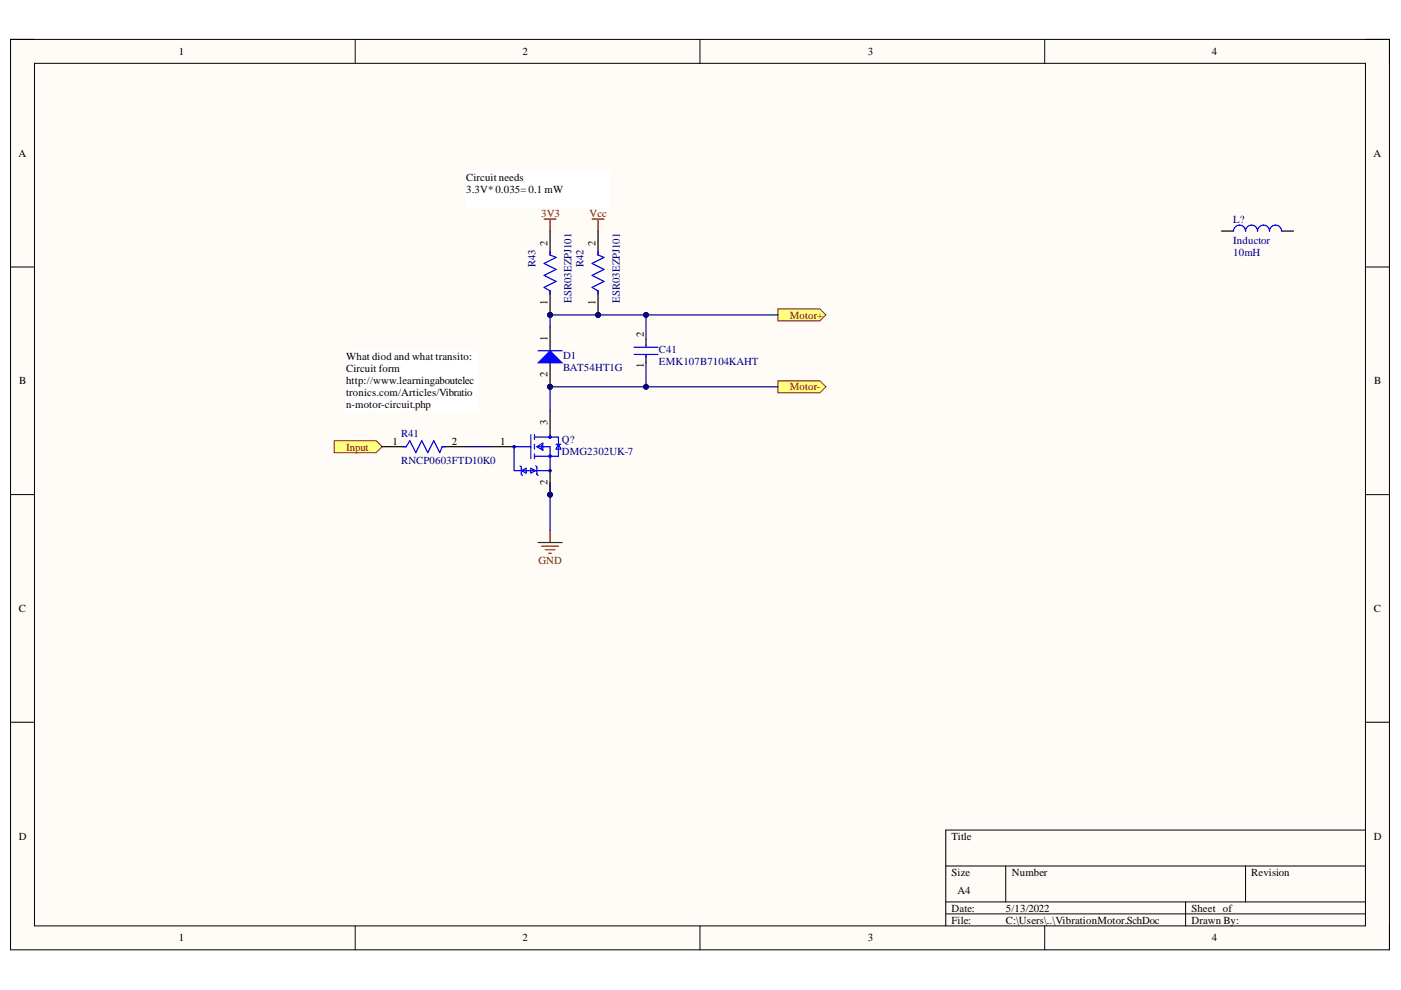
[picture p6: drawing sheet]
<svg xmlns="http://www.w3.org/2000/svg" width="297mm" height="210mm" viewBox="0 0 297 210" stroke-linecap="round" stroke-linejoin="round" font-family="sans-serif">
<defs><g id="words">
<g font-size="2.3">
<text x="37.9" y="11.7">1</text>
<text x="110.8" y="11.7">2</text>
<text x="184" y="11.7">3</text>
<text x="256.9" y="11.7">4</text>
<text x="3.9" y="33.3">A</text>
<text x="291.2" y="33.3">A</text>
<text x="98.8" y="38.4">Circuit needs</text>
<text x="98.8" y="40.9">3.3V*0.035= 0.1 mW</text>
<text x="98.8" y="46">With Vibro Moto3V3</text>
<text x="114.8" y="46">r</text>
<text x="98.8" y="48.5">https://www.distrel</text>
<text x="98.8" y="51.1">ationsmotor-seeed-studio-3160</text>
<text x="98.8" y="53.6">0004/p/30214484</text>
<text x="116.1" y="52.1" transform="rotate(-90 116.1 52.1)">2</text>
<text x="117" y="48.5">ec.ch/de/vibr</text>
<text x="126.3" y="52.1" transform="rotate(-90 126.3 52.1)">2</text>
<text x="116.1" y="64.6" transform="rotate(-90 116.1 64.6)">1</text>
<text x="126.3" y="64.6" transform="rotate(-90 126.3 64.6)">1</text>
<text x="136.5" y="71.4" transform="rotate(-90 136.5 71.4)">2</text>
<text x="73.4" y="76.4">What diod and what transito:</text>
<text x="116.1" y="72.4" transform="rotate(-90 116.1 72.4)">1</text>
<text x="4.1" y="81.5">B</text>
<text x="73.4" y="79">Circuit form</text>
<text x="73.4" y="81.5">http://www.learningaboutelec</text>
<text x="116.1" y="80" transform="rotate(-90 116.1 80)">2</text>
<text x="136.5" y="78" transform="rotate(-90 136.5 78)">1</text>
<text x="291.4" y="81.5">B</text>
<text x="73.4" y="84">t</text>
<text x="73.4" y="86.6">n-motor-circuit.php</text>
<text x="74" y="84">ronics.com/Articles/Vibratio</text>
<text x="83.2" y="94.3">1</text>
<text x="95.8" y="94.3">2</text>
<text x="106" y="94.3">1</text>
<text x="116.1" y="90.1" transform="rotate(-90 116.1 90.1)">3</text>
<text x="116.1" y="102.9" transform="rotate(-90 116.1 102.9)">2</text>
<text x="4" y="129.8">C</text>
<text x="291.3" y="129.8">C</text>
<text x="4" y="178.1">D</text>
<text x="201.7" y="178.1">Title</text>
<text x="291.3" y="178.1">D</text>
<text x="201.7" y="185.7">Size</text>
<text x="214.5" y="185.7">Number</text>
<text x="265.3" y="185.7">Revision</text>
<text x="203" y="189.5">A4</text>
<text x="201.7" y="193.3">Date:</text>
<text x="201.7" y="195.8">File:</text>
<text x="213.2" y="193.3">5/13/2022</text>
<text x="213.2" y="195.8">C:\Users\..\VibrationMotor.SchDoc</text>
<text x="252.6" y="193.3">Sheet of</text>
<text x="252.6" y="195.8">Drawn By:</text>
<text x="37.9" y="199.6">1</text>
<text x="110.8" y="199.6">2</text>
<text x="184" y="199.6">3</text>
<text x="256.9" y="199.6">4</text>
</g>
<g font-size="2.3" fill="#800000">
<text x="125" y="46">Vcc</text>
<text x="167.5" y="67.5">Motor+</text>
<text x="167.5" y="82.8">Motor-</text>
<text x="73.4" y="95.5">Input</text>
<text x="114.2" y="119.6">GND</text>
</g>
<g font-size="2.3" fill="#000080">
<text x="261.5" y="47.3">L?</text>
<text x="261.5" y="51.8">Inductor</text>
<text x="113.6" y="56.6" transform="rotate(-90 113.6 56.6)">R43</text>
<text x="123.7" y="56.6" transform="rotate(-90 123.7 56.6)">R42</text>
<text x="261.5" y="54.4">10mH</text>
<text x="121.2" y="64.3" transform="rotate(-90 121.2 64.3)">ESR03EZPJ101</text>
<text x="131.4" y="64.3" transform="rotate(-90 131.4 64.3)">ESR03EZPJ101</text>
<text x="119.4" y="76.2">D1</text>
<text x="139.7" y="74.9">C41</text>
<text x="139.7" y="77.4">EMK107B7104KAHT</text>
<text x="119.4" y="78.7">BAT54HT1G</text>
<text x="85" y="92.7">R41</text>
<text x="119.1" y="94">Q?</text>
<text x="85" y="98.3">RNCP0603FTD10K0</text>
<text x="119.1" y="96.5">DMG2302UK-7</text>
</g>
</g></defs>
<path d="M2.2 8.4h292.4v193h-292.4z" fill-rule="evenodd" fill="#fffcf8"/>
<path d="M2.2 8.4h292.4v193h-292.4z" fill="none" stroke="#000" stroke-width=".21"/>
<path d="M7.3 13.4h282.2v182.9h-282.2z" fill-rule="evenodd" fill="#fffcf8"/>
<g fill="none" stroke="#000" stroke-width=".21">
<path d="M2.2 8.4h5.1M7.3 13.4h282.2v182.9h-282.2zM75.3 8.4v5M148.4 8.4v5M221.5 8.4v5M289.5 8.4h5.1v5M2.2 56.6h5.1M289.5 56.6h5.1M2.2 104.9h5.1M289.5 104.9h5.1M2.2 153.1h5.1M289.5 153.1h5.1"/>
<path d="M289.5 176h-89v20.3M75.3 196.3v5.1M148.4 196.3v5.1M200.5 183.6h89M200.5 191.2h89M200.5 193.8h89M213.2 183.6v7.6M221.5 196.3v5.1M251.4 191.2v5.1M264.1 183.6v7.6M294.6 196.3v5.1"/>
</g>
<path d="M70.9 93.4h8.9l1.2 1.3-1.2 1.3h-8.9z" fill-rule="evenodd" fill="#ffff80"/>
<path d="M70.9 93.4h8.9l1.2 1.3-1.2 1.3h-8.9z" fill="none" stroke="#800000" stroke-width=".21"/>
<path d="M115.4 46.4h2.5M116.6 46.4v2.6M114.1 115h5.1M114.8 115.8h3.6M115.6 116.6h2M116.4 117.3h.5M116.6 112.5v2.5" fill="none" stroke="#800000" stroke-width=".25"/>
<path d="M137 71.9v1.5M137 75.2v1.7M81 94.7h5.1M93.7 94.7h5.1" fill="none" stroke="#000" stroke-width=".25"/>
<path d="M134.4 75.2h5.1M134.4 73.6h5.1M137 73.1v.3M137 75.2v.7M85.4 94.7h.7l.8-1.3 1.3 2.6 1.2-2.6 1.3 2.6 1.3-2.6 1.2 2.6 .5-1.3h.8" fill="none" stroke="#00f" stroke-width=".25"/>
<circle cx="116.6" cy="82" r=".51" fill="#000080"/>
<circle cx="116.6" cy="82" r=".51" fill="none" stroke="#000080" stroke-width=".21"/>
<path d="M116.6 69.3v5.1M116.6 76.9v5.1" fill="none" stroke="#000" stroke-width=".25"/>
<circle cx="116.6" cy="82" r=".51" fill="#000080"/>
<circle cx="116.6" cy="82" r=".51" fill="none" stroke="#000080" stroke-width=".21"/>
<path d="M114.1 76.9l2.5-2.5 2.6 2.5z" fill="#00f"/>
<path d="M114.1 76.9l2.5-2.5 2.6 2.5zM114.1 74.4h5.1" fill="none" stroke="#00f" stroke-width=".25"/>
<path d="M164.9 65.5h8.9l1.3 1.3-1.3 1.2h-8.9z" fill-rule="evenodd" fill="#ffff80"/>
<path d="M164.9 65.5h8.9l1.3 1.3-1.3 1.2h-8.9z" fill="none" stroke="#800000" stroke-width=".21"/>
<path d="M164.9 80.7h8.9l1.3 1.3-1.3 1.3h-8.9z" fill-rule="evenodd" fill="#ffff80"/>
<path d="M164.9 80.7h8.9l1.3 1.3-1.3 1.3h-8.9z" fill="none" stroke="#800000" stroke-width=".21"/>
<path d="M73.4 74.4h28v12.7h-28z" fill-rule="evenodd" fill="#fff"/>
<path d="M73.4 74.4h28v12.7h-28z" fill="none" stroke="#fff" stroke-width=".21"/>
<path d="M98.8 36.3h30.5v7.6h-30.5z" fill-rule="evenodd" fill="#fff"/>
<path d="M98.8 36.3h30.5v7.6h-30.5z" fill="none" stroke="#fff" stroke-width=".21"/>
<path d="M125.5 46.4h2.6M126.8 46.4v2.6" fill="none" stroke="#800000" stroke-width=".25"/>
<circle cx="116.6" cy="104.9" r=".51" fill="#000080"/>
<circle cx="116.6" cy="104.9" r=".51" fill="none" stroke="#000080" stroke-width=".21"/>
<g fill="none" stroke="#00f" stroke-width=".25">
<path d="M110.3 98.8l.2 .2v1.6l.3 .2M110.5 99.8l1-.5v1zM112.6 92.2v5.1M112.6 99.3l1 .5-1 .5zM112.6 94.7h-3.6v5.1h7.6v-5.1h-2.5M113.3 92.2v1M113.3 94.2v1M113.3 96.2v1.1M113.3 92.7h5.1v4h-5.1M113.6 98.8l.2 .2v1.6l.3 .2M113.8 94.7l1.3-.8v1.6zM114.8 94.5v.7"/>
<path d="M116.6 92.2v.5M117.9 94.2h1M118.4 94.2l.5 1h-1z"/>
<circle cx="109" cy="94.7" r=".25"/>
<circle cx="116.6" cy="96.7" r=".25"/>
<circle cx="116.6" cy="99.8" r=".25"/>
<circle cx="116.6" cy="92.7" r=".26"/>
</g>
<path d="M103.9 94.7h5.1M116.6 99.8v5.1" fill="none" stroke="#000" stroke-width=".25"/>
<circle cx="116.6" cy="104.9" r=".51" fill="#000080"/>
<circle cx="116.6" cy="104.9" r=".51" fill="none" stroke="#000080" stroke-width=".21"/>
<path d="M259 49h2.5M271.7 49h2.5M116.6 87.1v5.1" fill="none" stroke="#000" stroke-width=".25"/>
<path d="M261.5 49a1.27 1.27 0 0 1 1.3-1.3 1.27 1.27 0 0 1 1.3 1.3 1.27 1.27 0 0 1 1.3-1.3 1.27 1.27 0 0 1 1.2 1.3 1.27 1.27 0 0 1 1.3-1.3 1.27 1.27 0 0 1 1.3 1.3 1.27 1.27 0 0 1 1.2-1.3 1.27 1.27 0 0 1 1.3 1.3" fill="none" stroke="#00f" stroke-width=".25"/>
<circle cx="126.8" cy="66.8" r=".51" fill="#000080"/>
<circle cx="126.8" cy="66.8" r=".51" fill="none" stroke="#000080" stroke-width=".21"/>
<path d="M126.8 61.7v5.1" fill="none" stroke="#000" stroke-width=".25"/>
<circle cx="126.8" cy="66.8" r=".51" fill="#000080"/>
<circle cx="126.8" cy="66.8" r=".51" fill="none" stroke="#000080" stroke-width=".21"/>
<path d="M126.8 49v5.1" fill="none" stroke="#000" stroke-width=".25"/>
<path d="M126.8 53.3v.8l1.3 .5-2.6 1.2 2.6 1.3-2.6 1.3 2.6 1.3-2.6 1.2 1.3 .8v.7" fill="none" stroke="#00f" stroke-width=".25"/>
<circle cx="116.6" cy="66.8" r=".51" fill="#000080"/>
<circle cx="116.6" cy="66.8" r=".51" fill="none" stroke="#000080" stroke-width=".21"/>
<path d="M116.6 61.7v5.1" fill="none" stroke="#000" stroke-width=".25"/>
<circle cx="116.6" cy="66.8" r=".51" fill="#000080"/>
<circle cx="116.6" cy="66.8" r=".51" fill="none" stroke="#000080" stroke-width=".21"/>
<path d="M116.6 49v5.1" fill="none" stroke="#000" stroke-width=".25"/>
<path d="M116.6 53.3v.8l1.3 .5-2.5 1.2 2.5 1.3-2.5 1.3 2.5 1.3-2.5 1.2 1.2 .8v.7" fill="none" stroke="#00f" stroke-width=".25"/>
<path d="M137 66.8h27.9" fill="none" stroke="#000080" stroke-width=".25"/>
<circle cx="137" cy="66.8" r=".51" fill="#000080"/>
<circle cx="137" cy="66.8" r=".51" fill="none" stroke="#000080" stroke-width=".21"/>
<path d="M137 76.9v5.1h27.9" fill="none" stroke="#000080" stroke-width=".25"/>
<circle cx="137" cy="82" r=".51" fill="#000080"/>
<circle cx="137" cy="82" r=".51" fill="none" stroke="#000080" stroke-width=".21"/>
<path d="M98.8 94.7h5.1M137 82h-20.4v5.1" fill="none" stroke="#000080" stroke-width=".25"/>
<circle cx="116.6" cy="82" r=".51" fill="#000080"/>
<circle cx="116.6" cy="82" r=".51" fill="none" stroke="#000080" stroke-width=".21"/>
<circle cx="137" cy="82" r=".51" fill="#000080"/>
<circle cx="137" cy="82" r=".51" fill="none" stroke="#000080" stroke-width=".21"/>
<path d="M116.6 102.3v10.2" fill="none" stroke="#000080" stroke-width=".25"/>
<circle cx="116.6" cy="104.9" r=".51" fill="#000080"/>
<circle cx="116.6" cy="104.9" r=".51" fill="none" stroke="#000080" stroke-width=".21"/>
<path d="M116.6 69.3v-2.5h20.4v5.1" fill="none" stroke="#000080" stroke-width=".25"/>
<circle cx="116.6" cy="66.8" r=".51" fill="#000080"/>
<circle cx="116.6" cy="66.8" r=".51" fill="none" stroke="#000080" stroke-width=".21"/>
<circle cx="126.8" cy="66.8" r=".51" fill="#000080"/>
<circle cx="126.8" cy="66.8" r=".51" fill="none" stroke="#000080" stroke-width=".21"/>
<circle cx="137" cy="66.8" r=".51" fill="#000080"/>
<circle cx="137" cy="66.8" r=".51" fill="none" stroke="#000080" stroke-width=".21"/>
<use href="#words"/>
</svg>
